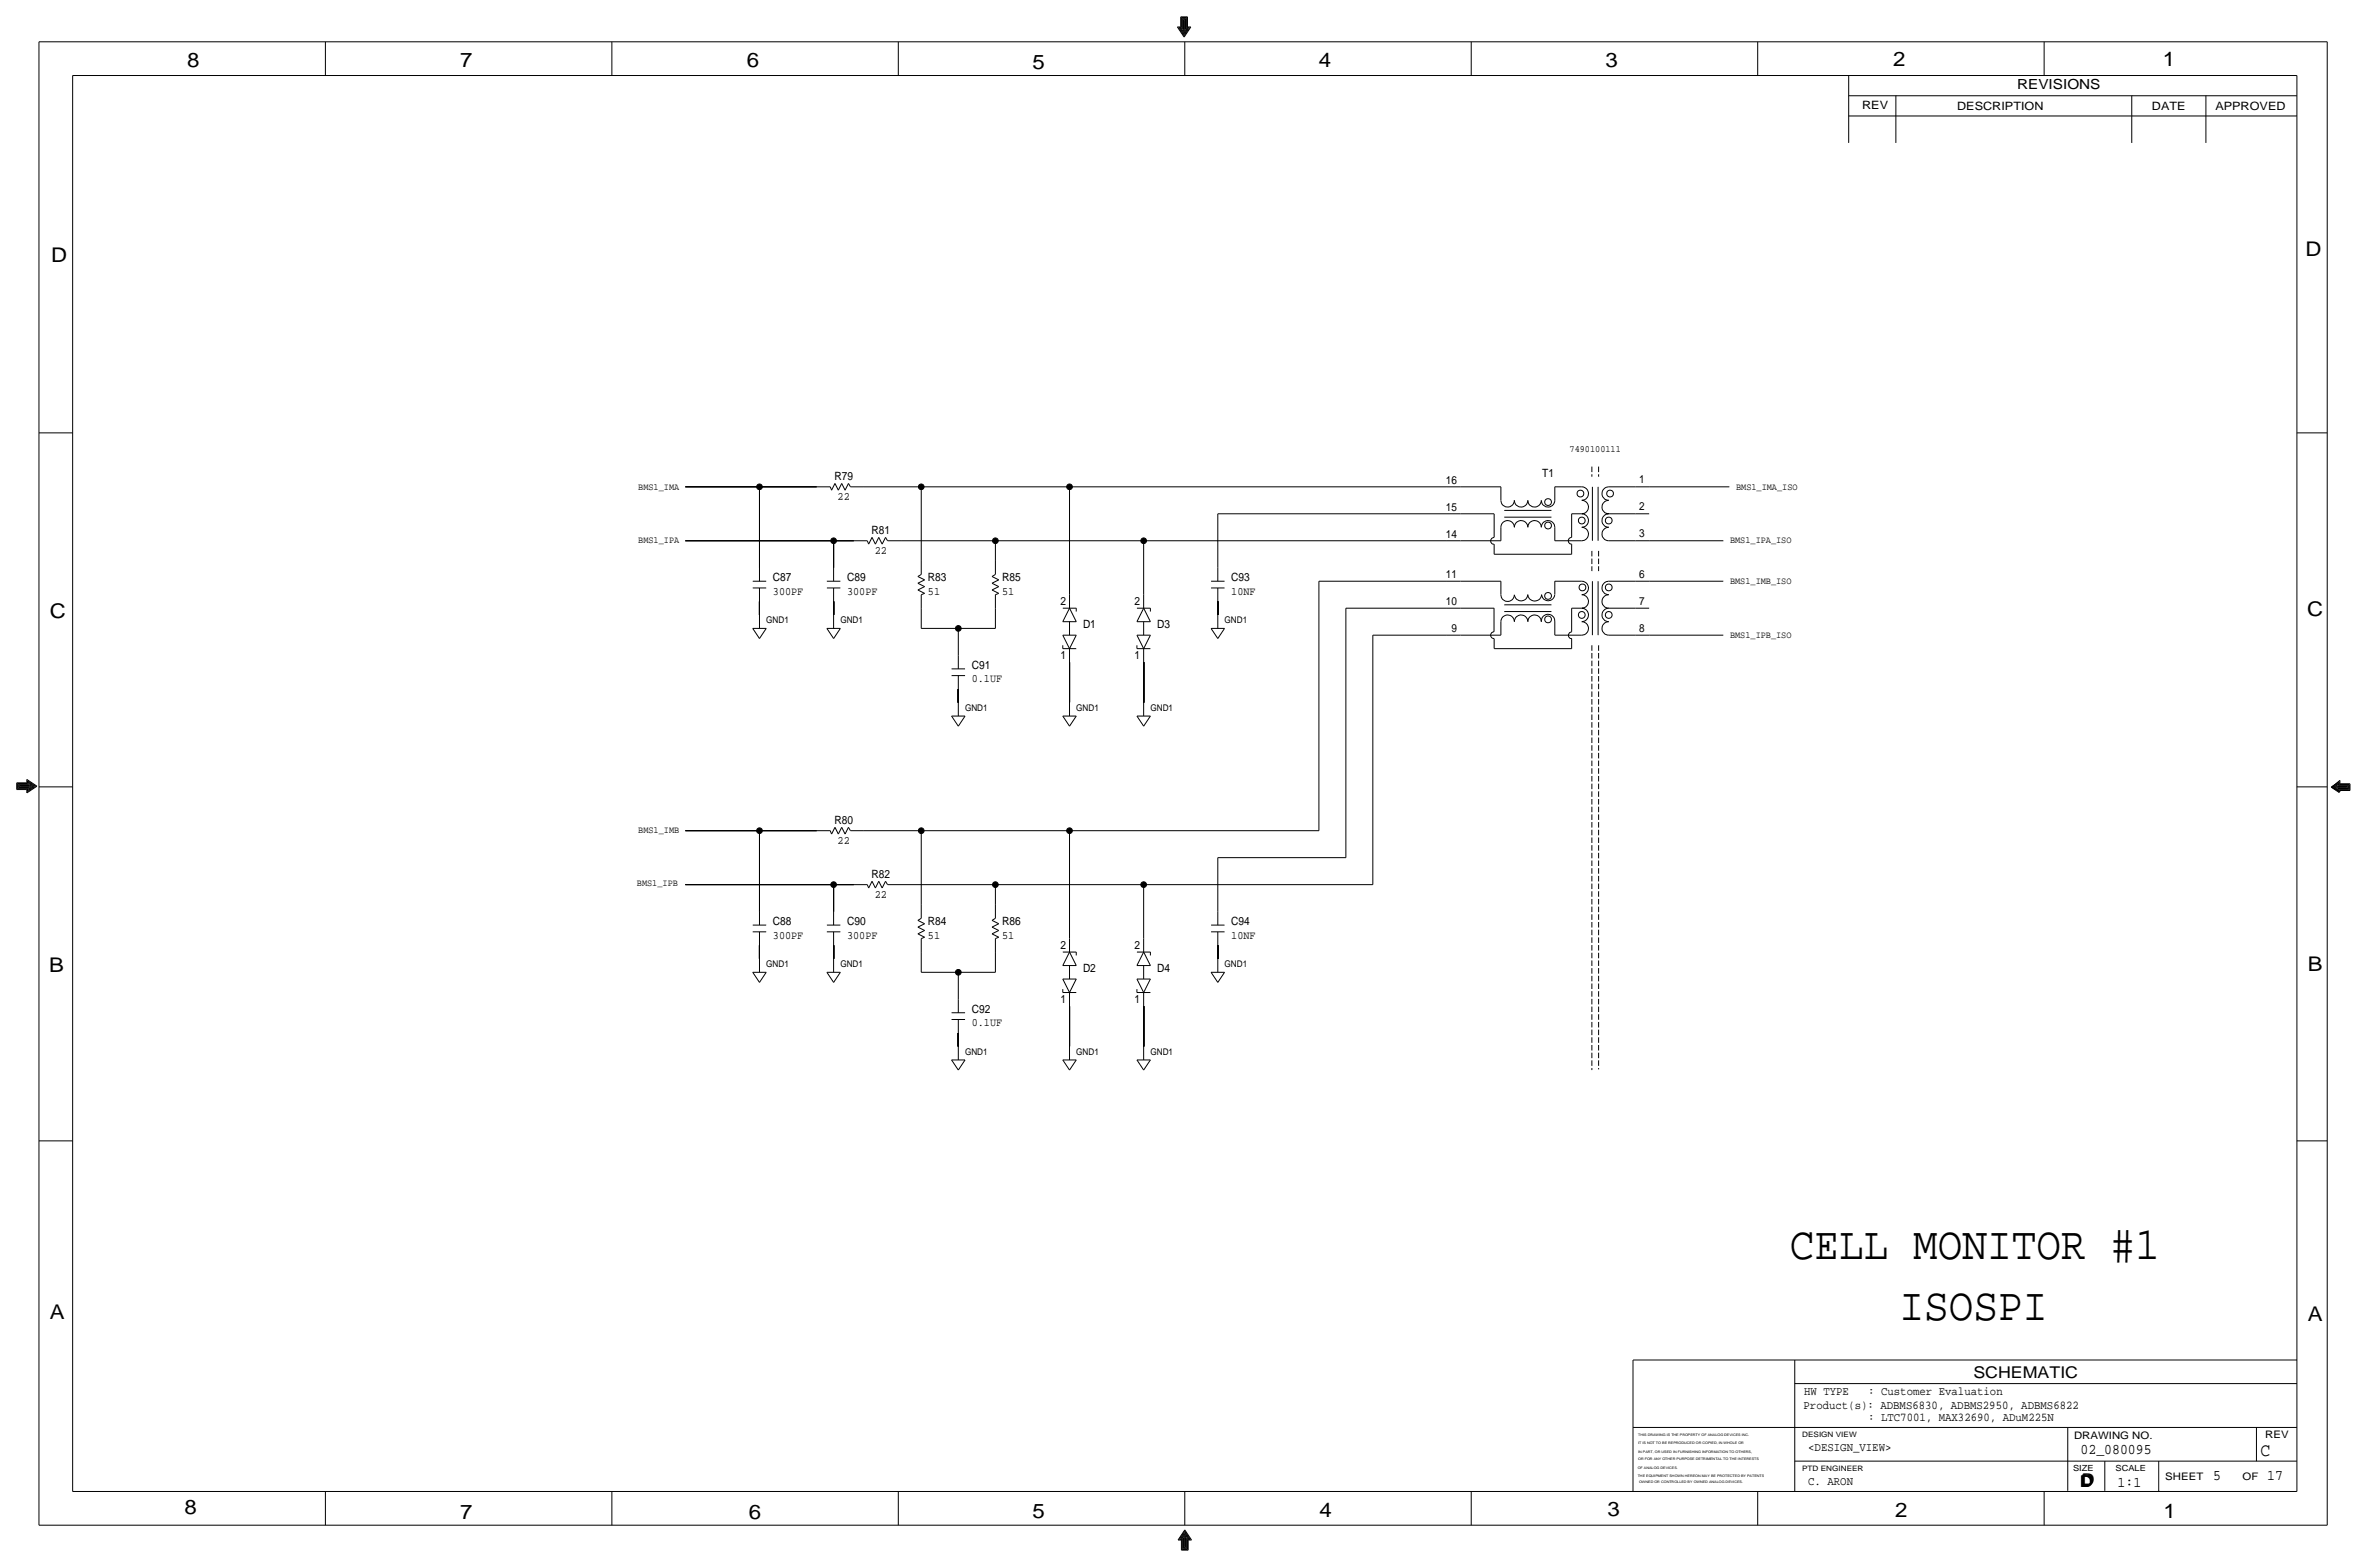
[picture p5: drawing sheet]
<svg xmlns="http://www.w3.org/2000/svg" width="892mm" height="590mm" viewBox="0 0 892 590" stroke-linecap="round" stroke-linejoin="round" font-family="sans-serif">
<defs><g id="words">
<g font-size="17.4">
<text x="674.5" y="474.2">CELL MONITOR #1</text>
<text x="715.8" y="497.1">ISOSPI</text>
</g>
<g font-size="7.6">
<text x="70.6" y="25.4">8</text>
<text x="173.4" y="25.4">7</text>
<text x="281.4" y="25.1">6</text>
<text x="389.1" y="26.2">5</text>
<text x="497" y="25.4">4</text>
<text x="605" y="25.1">3</text>
<text x="713.4" y="24.9">2</text>
<text x="815" y="24.9">1</text>
<text x="19.3" y="98.8">D</text>
<text x="868.9" y="96.5">D</text>
<text x="18.7" y="232.7">C</text>
<text x="869.4" y="232.2">C</text>
<text x="869.6" y="365.8">B</text>
<text x="18.5" y="366">B</text>
<text x="18.7" y="496.8">A</text>
<text x="869.6" y="497.6">A</text>
<text x="69.5" y="570.5">8</text>
<text x="173.4" y="572.3">7</text>
<text x="282.1" y="572.3">6</text>
<text x="389.1" y="571.8">5</text>
<text x="497.3" y="571.5">4</text>
<text x="605.7" y="571.2">3</text>
<text x="714.2" y="571.5">2</text>
<text x="815.3" y="572">1</text>
</g>
<text font-size="7" x="851.9" y="548.4">C</text>
<g font-size="6.1">
<text x="743.7" y="518.9">SCHEMATIC</text>
<text x="783.8" y="560.3">D</text>
<text x="784.3" y="559.8">D</text>
</g>
<g font-size="5.6">
<text x="784" y="547.9">02_080095</text>
<text x="834.1" y="557.5">5</text>
<text x="854.4" y="557.5">17</text>
<text x="798" y="560.1">1:1</text>
</g>
<text font-size="5.2" x="760.2" y="33.5">REVISIONS</text>
<g font-size="4.5">
<text x="679.9" y="525.5">HW TYPE</text>
<text x="704" y="525.5">: Customer Evaluation</text>
<text x="679.7" y="530.9">Product(s): ADBMS6830, ADBMS2950, ADBMS6822</text>
<text x="704" y="535.2">: LTC7001, MAX32690, ADuM225N</text>
<text x="681.4" y="546.6">&lt;DESIGN_VIEW&gt;</text>
<text x="681.4" y="559.3">C. ARON</text>
</g>
<g font-size="4.3">
<text x="701.8" y="41.1">REV</text>
<text x="737.6" y="41.4">DESCRIPTION</text>
<text x="811" y="41.4">DATE</text>
<text x="834.8" y="41.4">APPROVED</text>
<text x="581.2" y="179.6">T1</text>
<text x="314.5" y="180.8">R79</text>
<text x="315.7" y="188.5">22</text>
<text x="328.4" y="201.2">R81</text>
<text x="329.6" y="208.8">22</text>
<text x="291.3" y="218.9">C87</text>
<text x="319.2" y="218.9">C89</text>
<text x="349.7" y="218.9">R83</text>
<text x="377.6" y="218.9">R85</text>
<text x="464" y="218.9">C93</text>
<text x="291.3" y="224">300PF</text>
<text x="319.2" y="224">300PF</text>
<text x="349.7" y="224">51</text>
<text x="377.6" y="224">51</text>
<text x="399.7" y="227.8">2</text>
<text x="427.6" y="227.8">2</text>
<text x="464" y="224">10NF</text>
<text x="408.1" y="236.7">D1</text>
<text x="436.1" y="236.7">D3</text>
<text x="366.2" y="252">C91</text>
<text x="399.7" y="248.2">1</text>
<text x="427.6" y="248.2">1</text>
<text x="366.2" y="257">0.1UF</text>
<text x="314.5" y="310.4">R80</text>
<text x="315.7" y="318">22</text>
<text x="328.4" y="330.7">R82</text>
<text x="329.6" y="338.3">22</text>
<text x="291.3" y="348.5">C88</text>
<text x="291.3" y="353.6">300PF</text>
<text x="319.2" y="348.5">C90</text>
<text x="319.2" y="353.6">300PF</text>
<text x="349.7" y="348.5">R84</text>
<text x="349.7" y="353.6">51</text>
<text x="377.6" y="353.6">51</text>
<text x="377.6" y="348.5">R86</text>
<text x="464" y="353.6">10NF</text>
<text x="464" y="348.5">C94</text>
<text x="399.7" y="357.4">2</text>
<text x="427.6" y="357.4">2</text>
<text x="408.1" y="366.3">D2</text>
<text x="436.1" y="366.3">D4</text>
<text x="399.7" y="377.7">1</text>
<text x="427.6" y="377.7">1</text>
<text x="366.2" y="381.5">C92</text>
<text x="366.2" y="386.6">0.1UF</text>
</g>
<g font-size="4.2">
<text x="544.9" y="182.2">16</text>
<text x="617.7" y="182.1">1</text>
<text x="544.9" y="192.3">15</text>
<text x="617.7" y="192.3">2</text>
<text x="544.9" y="202.5">14</text>
<text x="617.7" y="202.4">3</text>
<text x="544.9" y="217.7">11</text>
<text x="617.7" y="217.7">6</text>
<text x="544.9" y="227.8">10</text>
<text x="617.7" y="227.8">7</text>
<text x="547" y="238">9</text>
<text x="617.7" y="238">8</text>
</g>
<g font-size="3.9">
<text x="781.6" y="542.1">DRAWING NO.</text>
<text x="853.6" y="541.8">REV</text>
<text x="816" y="557.4">SHEET</text>
<text x="845.1" y="557.5">OF</text>
</g>
<g font-size="3.6">
<text x="591.5" y="170.2">7490100111</text>
<text x="240.5" y="184.4">BMS1_IMA</text>
<text x="654.3" y="184.4">BMS1_IMA_ISO</text>
<text x="240.5" y="204.7">BMS1_IPA</text>
<text x="652" y="204.7">BMS1_IPA_ISO</text>
<text x="652" y="220">BMS1_IMB_ISO</text>
<text x="652" y="240.3">BMS1_IPB_ISO</text>
<text x="240.5" y="313.9">BMS1_IMB</text>
<text x="240" y="333.8">BMS1_IPB</text>
</g>
<g font-size="3.5">
<text x="288.7" y="234.7">GND1</text>
<text x="316.7" y="234.7">GND1</text>
<text x="461.5" y="234.7">GND1</text>
<text x="363.7" y="267.7">GND1</text>
<text x="405.6" y="267.7">GND1</text>
<text x="433.5" y="267.7">GND1</text>
<text x="288.7" y="364.2">GND1</text>
<text x="316.7" y="364.2">GND1</text>
<text x="461.5" y="364.2">GND1</text>
<text x="363.7" y="397.3">GND1</text>
<text x="405.6" y="397.3">GND1</text>
<text x="433.5" y="397.3">GND1</text>
</g>
<g font-size="3.2">
<text x="781.3" y="554">SIZE</text>
<text x="797.3" y="554">SCALE</text>
</g>
<g font-size="2.8">
<text x="679.1" y="541.3">DESIGN VIEW</text>
<text x="679.1" y="554">PTD ENGINEER</text>
</g>
<g font-size="1.3">
<text x="617.3" y="543.9">IT IS NOT TO BE REPRODUCED OR COPIED, IN WHOLE OR</text>
<text x="617.3" y="541.1">THIS DRAWING IS THE PROPERTY OF ANALOG DEVICES INC.</text>
<text x="617.3" y="550">OR FOR ANY OTHER PURPOSE DETRIMENTAL TO THE INTERESTS</text>
<text x="617.3" y="547.2">IN PART, OR USED IN FURNISHING INFORMATION TO OTHERS,</text>
<text x="617.2" y="553.2">OF ANALOG DEVICES.</text>
<text x="617.2" y="556.3">THE EQUIPMENT SHOWN HEREON MAY BE PROTECTED BY PATENTS</text>
<text x="617.7" y="558.8">OWNED OR CONTROLLED BY OWNED ANALOG DEVICES.</text>
</g>
</g></defs>
<!-- layer: Nets -->
<g fill="none" stroke="#000" stroke-width=".38">
<path d="M258.3 183.4h27.9zM286.2 183.4v30.5zM286.2 183.4h21.6zM325.6 183.4h21.6zM347.2 183.4v27.9zM347.2 183.4h55.8zM403 183.4v40.6zM403 183.4h142.3zM458.9 193.5v20.4zM458.9 193.5h86.4zM621.5 183.4h30.2zM258.3 203.7h55.8z"/>
<path d="M314.1 203.7v10.2zM314.1 203.7h7.7zM339.5 203.7h35.6zM375.1 203.7v7.6zM375.1 203.7h55.9zM431 203.7v20.3zM431 203.7h114.3zM497 218.9v94zM497 218.9h48.3zM621.5 203.7h27.9zM621.5 218.9h27.9zM286.2 226.6v5z"/>
<path d="M314.1 226.6v5zM347.2 229.1v7.6zM347.2 236.7h13.9zM361.1 236.7v10.2zM361.1 236.7h14zM375.1 229.1v7.6zM458.9 226.6v5zM507.2 229.1v94zM507.2 229.1h38.1zM517.3 239.3v93.9zM517.3 239.3h28zM621.5 239.3h27.9z"/>
<path d="M361.1 259.6v5.1zM403 249.4v15.3zM431 249.4v15.3zM258.3 312.9h27.9zM286.2 312.9v30.5zM286.2 312.9h21.6zM325.6 312.9h21.6zM347.2 312.9v28zM347.2 312.9h55.8zM403 312.9v40.7zM403 312.9h94zM258.3 333.2h55.8z"/>
<path d="M314.1 333.2v10.2zM314.1 333.2h7.7zM339.5 333.2h35.6zM375.1 333.2v7.7zM375.1 333.2h55.9zM431 333.2v20.4zM431 333.2h86.3zM458.9 323.1v20.3zM458.9 323.1h48.3zM286.2 356.1v5.1zM314.1 356.1v5.1zM347.2 358.6v7.7z"/>
<path d="M375.1 358.6v7.7zM458.9 356.1v5.1zM347.2 366.3h13.9zM361.1 366.3v10.1zM361.1 366.3h14zM403 379v15.2zM431 379v15.2zM361.1 389.1v5.1z"/>
</g>
<path d="M599.9 175.8v3.8M602.4 175.8v3.8M599.9 207.5v7.6M602.4 207.5v7.6M599.9 243.1v160M602.4 243.1v159.7" fill="none" stroke="#000" stroke-width=".38" stroke-dasharray="2.1 .8" stroke-linecap="butt"/>
<g fill="#000" stroke="#000" stroke-width=".38">
<circle cx="286.2" cy="183.4" r="1.07"/>
<circle cx="347.2" cy="183.4" r="1.07"/>
<circle cx="403" cy="183.4" r="1.07"/>
<circle cx="314.1" cy="203.7" r="1.07"/>
<circle cx="375.1" cy="203.7" r="1.07"/>
<circle cx="431" cy="203.7" r="1.07"/>
<circle cx="361.1" cy="236.7" r="1.07"/>
<circle cx="286.2" cy="312.9" r="1.07"/>
<circle cx="347.2" cy="312.9" r="1.07"/>
<circle cx="403" cy="312.9" r="1.07"/>
<circle cx="314.1" cy="333.2" r="1.07"/>
<circle cx="375.1" cy="333.2" r="1.07"/>
<circle cx="431" cy="333.2" r="1.07"/>
<circle cx="361.1" cy="366.3" r="1.07"/>
</g>
<!-- layer: Components -->
<g fill="none" stroke="#000" stroke-width=".38">
<path d="M307.8 183.4h5.1zM312.9 183.4l.5 1.3zM314.7 182.1l1.2 2.6zM314.7 182.1l-1.3 2.6zM317.2 182.1l1.3 2.6zM317.2 182.1l-1.3 2.6zM319.7 182.1l.8 1.3zM319.7 182.1l-1.2 2.6zM320.5 183.4h5.1zM545.3 183.4h5.1zM545.3 193.5h5.1zM550.4 193.5h12.7z"/>
<path d="M550.4 183.4h15.2zM563.1 193.6v8.9zM565.6 198.6v5.1zM565.6 183.4v5.1zM565.6 198.6a2.54 2.54 0 0 1 2.5-2.5 2.54 2.54 0 0 1 2.6 2.5 2.54 2.54 0 0 1 2.5-2.5 2.54 2.54 0 0 1 2.6 2.5 2.54 2.54 0 0 1 2.5-2.5 2.54 2.54 0 0 1 2.5 2.5 2.54 2.54 0 0 1 2.6-2.5 2.54 2.54 0 0 1 2.5 2.5M566.9 194.8h17.8zM566.9 192.3h17.8zM570.7 188.5a2.54 2.54 0 0 1-2.5 2.5 2.54 2.54 0 0 1-2.6-2.5M575.8 188.5a2.54 2.54 0 0 1-2.5 2.5 2.54 2.54 0 0 1-2.6-2.5M580.8 188.5a2.54 2.54 0 0 1-2.5 2.5 2.54 2.54 0 0 1-2.5-2.5M585.9 198.6v5.1zM585.9 183.4v5.1z"/>
<path d="M585.9 183.4h10.2zM585.9 188.5a2.54 2.54 0 0 1-2.5 2.5 2.54 2.54 0 0 1-2.6-2.5M592.3 193.5v8.9zM592.3 193.5h3.8zM596.1 183.4a2.54 2.54 0 0 1 2.5 2.5 2.54 2.54 0 0 1-2.5 2.6 2.54 2.54 0 0 1 2.5 2.5 2.54 2.54 0 0 1-2.5 2.5 2.54 2.54 0 0 1 2.5 2.6 2.54 2.54 0 0 1-2.5 2.5 2.54 2.54 0 0 1 2.5 2.6 2.54 2.54 0 0 1-2.5 2.5M600.1 183.4v20.3zM602.2 183.4v20.3zM606.2 193.5h10.2zM606.2 183.4h10.2zM606.2 183.4a2.54 2.54 0 0 0-2.5 2.5 2.54 2.54 0 0 0 2.5 2.6 2.54 2.54 0 0 0-2.5 2.5 2.54 2.54 0 0 0 2.5 2.5 2.54 2.54 0 0 0-2.5 2.6 2.54 2.54 0 0 0 2.5 2.5 2.54 2.54 0 0 0-2.5 2.6 2.54 2.54 0 0 0 2.5 2.5M616.4 193.5h5.1zM616.4 183.4h5.1z"/>
<path d="M283.7 218.9h5zM286.2 213.9v5zM311.6 218.9h5.1zM314.1 213.9v5zM321.8 203.7h5zM326.8 203.7l.6 1.3zM328.6 202.4l1.3 2.6zM328.6 202.4l-1.2 2.6zM331.2 202.4l1.2 2.6zM331.2 202.4l-1.3 2.6zM333.7 202.4l.8 1.3zM333.7 202.4l-1.3 2.6z"/>
<path d="M334.5 203.7h5zM345.9 217.2l1.3-.8zM345.9 217.2l2.5 1.2zM345.9 219.7l2.5-1.3zM345.9 219.7l2.5 1.3zM347.2 211.3v5.1zM373.8 217.2l1.3-.8zM373.8 217.2l2.6 1.2zM373.8 219.7l2.6-1.3zM373.8 219.7l2.6 1.3zM375.1 211.3v5.1zM456.4 218.9h5.1z"/>
<path d="M458.9 213.9v5zM545.3 203.7h5.1zM545.3 218.9h5.1zM550.4 218.9h15.2zM550.4 203.7h15.2zM563 202.5a1.27 1.27 0 0 0-1.3 1.3 1.27 1.27 0 0 0 1.3 1.2M563.1 205v3.8zM563.1 208.8h29.2zM565.6 218.9v5.1zM585.9 218.9v5.1zM585.9 218.9h10.2zM585.9 203.7h10.2z"/>
<path d="M592.3 205v3.8zM592.3 202.4a1.27 1.27 0 0 0-1.3 1.3 1.27 1.27 0 0 0 1.3 1.3M596.1 218.9a2.54 2.54 0 0 1 2.5 2.6 2.54 2.54 0 0 1-2.5 2.5 2.54 2.54 0 0 1 2.5 2.6 2.54 2.54 0 0 1-2.5 2.5 2.54 2.54 0 0 1 2.5 2.5 2.54 2.54 0 0 1-2.5 2.6 2.54 2.54 0 0 1 2.5 2.5 2.54 2.54 0 0 1-2.5 2.6M600.1 218.9v20.4zM602.2 218.9v20.4zM606.2 218.9h10.2zM606.2 203.7h10.2zM606.2 218.9a2.54 2.54 0 0 0-2.5 2.6 2.54 2.54 0 0 0 2.5 2.5 2.54 2.54 0 0 0-2.5 2.6 2.54 2.54 0 0 0 2.5 2.5 2.54 2.54 0 0 0-2.5 2.5 2.54 2.54 0 0 0 2.5 2.6 2.54 2.54 0 0 0-2.5 2.5 2.54 2.54 0 0 0 2.5 2.6M616.4 218.9h5.1zM616.4 203.7h5.1zM283.7 221.5h5zM283.7 236.7l2.5 3.8z"/>
<path d="M283.7 236.7h5zM286.2 221.5v5.1zM286.2 231.6v5.1zM288.7 236.7l-2.5 3.8zM311.6 221.5h5.1zM311.6 236.7l2.5 3.8zM311.6 236.7h5.1zM314.1 221.5v5.1zM314.1 231.6v5.1zM316.7 236.7l-2.6 3.8zM345.9 222.2l2.5-1.2zM345.9 222.2l2.5 1.3z"/>
<path d="M347.2 224v5.1zM347.2 224l1.2-.5zM373.8 222.2l2.6-1.2zM373.8 222.2l2.6 1.3zM375.1 224v5.1zM375.1 224l1.3-.5zM400.5 239.3l2.5 5zM400.5 239.3h5.1zM400.5 229.1h5.1zM400.5 234.2h5.1zM403 224v5.1zM403 234.2v5.1z"/>
<path d="M403 229.1l-2.5 5.1zM403 229.1l2.6 5.1zM405.6 229.1v1.3zM405.6 239.3l-2.6 5zM428.4 239.3l2.6 5zM428.4 239.3h5.1zM428.4 229.1h5.1zM428.4 234.2h5.1zM431 224v5.1zM431 234.2v5.1zM431 229.1l-2.6 5.1zM431 229.1l2.5 5.1z"/>
<path d="M433.5 229.1v1.3zM433.5 239.3l-2.5 5zM456.4 236.7l2.5 3.8zM456.4 236.7h5.1zM456.4 221.5h5.1zM458.9 231.6v5.1zM458.9 221.5v5.1zM461.5 236.7l-2.6 3.8zM545.3 229.1h5.1zM545.3 239.3h5.1zM550.4 229.1h12.7zM550.4 239.3h15.2z"/>
<path d="M563 229.1v8.9zM563 238a1.27 1.27 0 0 0-1.3 1.3 1.27 1.27 0 0 0 1.3 1.2M565.6 234.2v5.1zM565.6 234.2a2.54 2.54 0 0 1 2.5-2.5 2.54 2.54 0 0 1 2.6 2.5 2.54 2.54 0 0 1 2.5-2.5 2.54 2.54 0 0 1 2.6 2.5 2.54 2.54 0 0 1 2.5-2.5 2.54 2.54 0 0 1 2.5 2.5 2.53 2.53 0 0 1 2.6-2.8 2.53 2.53 0 0 1 2.5 2.8M566.9 230.4h17.8zM566.9 227.8h17.8zM570.7 224a2.54 2.54 0 0 1-2.5 2.6 2.54 2.54 0 0 1-2.6-2.5M575.7 224.1a2.53 2.53 0 0 1-2.5 2.3 2.53 2.53 0 0 1-2.5-2.2M575.7 223.9a2.62 2.62 0 0 0 2.6 2.5 2.62 2.62 0 0 0 2.6-2.4M580.9 224a2.48 2.48 0 0 0 2.5 2.3 2.48 2.48 0 0 0 2.5-2.2M585.9 234.2v5.1zM585.9 239.3h10.2z"/>
<path d="M592.3 229.1v8.9zM592.3 229.1h3.8zM592.3 238a1.27 1.27 0 0 0-1.2 1.3 1.27 1.27 0 0 0 1.2 1.3M606.2 239.3h10.2zM606.2 229.1h10.2zM616.4 239.3h5.1zM616.4 229.1h5.1zM358.6 252h5.1zM358.6 254.5h5.1zM361.1 254.5v5.1zM361.1 246.9v5.1zM400.5 243.1v1.2z"/>
<path d="M400.5 244.3h5.1zM403 244.3v5.1zM428.4 243.1v1.2zM428.4 244.3h5.1zM431 244.3v5.1zM563.1 240.5v3.8zM563.1 244.3h29.2zM592.3 240.5v3.8zM358.6 269.7l2.5 3.9zM358.6 269.7h5.1zM361.1 264.7v5zM363.7 269.7l-2.6 3.9z"/>
<path d="M400.5 269.7l2.5 3.9zM400.5 269.7h5.1zM403 264.7v5zM405.6 269.7l-2.6 3.9zM428.4 269.7l2.6 3.9zM428.4 269.7h5.1zM431 264.7v5zM433.5 269.7l-2.5 3.9zM307.8 312.9h5.1zM312.9 312.9l.5 1.3zM314.7 311.7l1.2 2.5zM314.7 311.7l-1.3 2.5z"/>
<path d="M317.2 311.7l1.3 2.5zM317.2 311.7l-1.3 2.5zM319.7 311.7l.8 1.2zM319.7 311.7l-1.2 2.5zM320.5 312.9h5.1zM321.8 333.2h5zM326.8 333.2l.6 1.3zM328.6 332l1.3 2.5zM328.6 332l-1.2 2.5zM331.2 332l1.2 2.5zM331.2 332l-1.3 2.5zM333.7 332l.8 1.2z"/>
<path d="M333.7 332l-1.3 2.5zM334.5 333.2h5zM283.7 348.5h5zM283.7 351h5zM286.2 351v5.1zM286.2 343.4v5.1zM311.6 348.5h5.1zM311.6 351h5.1zM314.1 351v5.1zM314.1 343.4v5.1zM345.9 346.7l1.3-.8zM345.9 346.7l2.5 1.3z"/>
<path d="M345.9 349.2l2.5-1.2zM345.9 349.2l2.5 1.3zM345.9 351.8l2.5-1.3zM345.9 351.8l2.5 1.3zM347.2 353.6v5zM347.2 340.9v5zM347.2 353.6l1.2-.5zM373.8 346.7l1.3-.8zM373.8 346.7l2.6 1.3zM373.8 349.2l2.6-1.2zM373.8 349.2l2.6 1.3zM373.8 351.8l2.6-1.3z"/>
<path d="M373.8 351.8l2.6 1.3zM375.1 353.6v5zM375.1 340.9v5zM375.1 353.6l1.3-.5zM400.5 358.6h5.1zM403 353.6v5zM403 358.6l-2.5 5.1zM403 358.6l2.6 5.1zM405.6 358.6v1.3zM428.4 358.6h5.1zM431 353.6v5zM431 358.6l-2.6 5.1z"/>
<path d="M431 358.6l2.5 5.1zM433.5 358.6v1.3zM456.4 348.5h5.1zM456.4 351h5.1zM458.9 351v5.1zM458.9 343.4v5.1zM283.7 366.3l2.5 3.8zM283.7 366.3h5zM286.2 361.2v5.1zM288.7 366.3l-2.5 3.8zM311.6 366.3l2.5 3.8zM311.6 366.3h5.1z"/>
<path d="M314.1 361.2v5.1zM316.7 366.3l-2.6 3.8zM361.1 376.4v5.1zM400.5 372.6v1.3zM400.5 373.9h5.1zM400.5 368.8l2.5 5.1zM400.5 368.8h5.1zM400.5 363.7h5.1zM403 373.9v5.1zM403 363.7v5.1zM405.6 368.8l-2.6 5.1zM428.4 372.6v1.3z"/>
<path d="M428.4 373.9h5.1zM428.4 368.8l2.6 5.1zM428.4 368.8h5.1zM428.4 363.7h5.1zM431 373.9v5.1zM431 363.7v5.1zM433.5 368.8l-2.5 5.1zM456.4 366.3l2.5 3.8zM456.4 366.3h5.1zM458.9 361.2v5.1zM461.5 366.3l-2.6 3.8zM358.6 399.3l2.5 3.8z"/>
<path d="M358.6 399.3h5.1zM358.6 381.5h5.1zM358.6 384h5.1zM361.1 394.2v5.1zM361.1 384v5.1zM363.7 399.3l-2.6 3.8zM400.5 399.3l2.5 3.8zM400.5 399.3h5.1zM403 394.2v5.1zM405.6 399.3l-2.6 3.8zM428.4 399.3l2.6 3.8zM428.4 399.3h5.1z"/>
<path d="M431 394.2v5.1zM433.5 399.3l-2.5 3.8z"/>
<circle cx="583.4" cy="198" r="1.28"/>
<circle cx="583.4" cy="189.1" r="1.28"/>
<circle cx="595.6" cy="185.9" r="1.28"/>
<circle cx="596.1" cy="196.1" r="1.28"/>
<circle cx="606.2" cy="196.1" r="1.28"/>
<circle cx="606.7" cy="185.9" r="1.28"/>
<circle cx="583.4" cy="233.3" r="1.28"/>
<circle cx="583.4" cy="224.5" r="1.28"/>
<circle cx="596.1" cy="231.7" r="1.28"/>
<circle cx="596.3" cy="221.3" r="1.28"/>
<circle cx="606.2" cy="231.7" r="1.28"/>
<circle cx="606.2" cy="221.3" r="1.28"/>
</g>
<!-- layer: Page Border and Title Block -->
<g fill="none" stroke="#000" stroke-width=".38">
<path d="M14.7 15.7v558.8zM14.7 15.7h862.3zM122.6 15.7v12.7zM230.6 15.7v12.7zM338.5 15.7v12.7zM443.7 10.2h1.3zM443.7 10.2l2.5 3.8zM444.2 10.4h1zM444.2 10.4l2 3.1zM444.7 10.7h.8zM444.7 10.7l1.5 2.3zM445 6.4h2.5z"/>
<path d="M445 6.4v3.8zM445.2 10.9l1 1.5zM445.2 10.9h.5zM445.2 6.6h2zM445.2 6.6v3.8zM445.5 6.9h1.5zM445.5 6.9v3.8zM445.7 7.1h1zM445.7 11.2h.3zM445.7 11.2l.5 .7zM445.7 7.1v3.8zM446 7.4h.5z"/>
<path d="M446 7.4v3.8zM446.2 7.6v4.1zM446.5 15.7v12.7zM446.5 11.2h.2zM446.5 7.4v3.8zM446.7 11.2l-.5 .7zM446.7 7.1v3.8zM446.7 10.9h.5zM447 6.9v3.8zM447 10.7h.8zM447.2 10.4h1.1zM447.2 10.9l-1 1.5z"/>
<path d="M447.2 6.6v3.8zM447.5 6.4v3.8zM447.5 10.2h1.3zM447.8 10.7l-1.6 2.3zM448.3 10.4l-2.1 3.1zM448.8 10.2l-2.6 3.8zM554.4 15.7v12.7zM662.4 15.7v12.7zM770.3 15.7v12.7zM877 15.7v558.8zM27.4 28.4h838.2zM27.4 28.4v533.4z"/>
<path d="M696.7 28.4v25.4zM696.7 36.1h168.9zM714.5 36.1v17.7zM803.4 36.1v17.7zM831.3 36.1v17.7zM865.6 28.4v533.4zM696.7 43.7h168.9zM14.7 163.1h12.7zM865.6 163.1h11.4zM6.3 297.4h3.8zM6.3 294.9v2.5zM6.3 294.9h3.8z"/>
<path d="M6.6 295.1h3.8zM6.6 295.1v2.1zM6.6 297.2h3.8zM6.8 295.4h3.8zM6.8 295.4v1.5zM6.8 296.9h3.8zM7.1 295.7h3.8zM7.1 295.7v1zM7.1 296.7h3.8zM7.3 295.9h3.8zM7.3 295.9v.5zM7.3 296.4h3.8z"/>
<path d="M7.6 296.2h4zM10.1 293.6l3.8 2.6zM10.1 298.7l3.8-2.5zM10.1 293.6v1.3zM10.1 297.4v1.3zM10.4 294.1l3 2.1zM10.4 298.2l3-2zM10.4 297.2v1zM10.4 294.1v1zM10.6 294.6l2.3 1.6zM10.6 297.7l2.3-1.5zM10.6 296.9v.8z"/>
<path d="M10.6 294.6v.8zM10.9 297.2l1.5-1zM10.9 295.1l1.5 1.1zM10.9 296.7v.5zM10.9 295.1v.6zM11.1 296.7l.8-.5zM11.1 295.7l.8 .5zM11.1 296.4v.3zM11.1 295.7v.2zM14.7 296.4h12.7zM865.6 296.4h11.4zM878.5 296.5l3 2.1z"/>
<path d="M878.5 296.5l3-2zM878.7 296.5l3.1-2.5zM878.7 296.5l3.1 1.8zM879 296.5l2.3 1.5zM879 296.5l2.3-1.5zM879.5 296.5l1.5 1zM879.5 296.5l1.5-1zM880 296.5l.8 .5zM880 296.5l.8-.5zM880.3 296.5h4zM880.8 296.8v.2zM880.8 296v.3z"/>
<path d="M880.8 296.8h3.8zM880.8 296.3h3.8zM881 297v.5zM881 295.5v.5zM881 297h3.8zM881 296h3.8zM881.3 297.3v.7zM881.3 295v.8zM881.3 297.3h3.8zM881.3 295.8h3.8zM881.5 297.5v1.1zM881.5 294.5v1z"/>
<path d="M881.5 297.5h3.8zM881.5 295.5h3.8zM881.8 294v1.2zM881.8 297.8v.5zM881.8 295.2h3.8zM881.8 297.8h3.8zM884.6 296.3v.5zM884.8 296v1zM885.1 295.8v1.5zM885.3 295.5v2zM885.6 295.2v2.6zM14.7 429.8h12.7z"/>
<path d="M865.6 429.8h11.4zM615.4 512.3v49.5zM615.4 512.3h250.2zM676.4 512.3v49.5zM615.4 537.7h250.2zM676.4 521.2h189.2zM779.2 537.7v23.9zM850.3 537.7v12.7zM676.4 550.4h189.2zM793.2 550.4v11.2zM813.5 550.4v11.4zM14.7 574.5h862.3z"/>
<path d="M27.4 561.8h838.2zM122.6 561.8v12.7zM230.6 561.8v12.7zM338.5 561.8v12.7zM444.4 579.9h1.1zM445 579.6h.7zM445.5 579.4h.5zM445.5 579.9v3.8zM445.7 579.6v3.8zM446 579.1h.2zM446 579.4v3.8zM446.2 579.1v3.8z"/>
<path d="M446.5 577.9l1 1.5zM446.5 577.9l-1 1.5zM446.5 578.4l.5 .7zM446.5 578.4l-.5 .7zM446.5 578.6v4.1zM446.5 577.3l-1.5 2.3zM446.5 577.3l1.5 2.3zM446.5 576.3l2.5 3.8zM446.5 576.3l-2.6 3.8zM446.5 576.8l-2.1 3.1zM446.5 576.8l2 3.1zM446.5 561.8v12.7z"/>
<path d="M446.7 579.1h.3zM446.7 579.1v3.8zM447 579.4h.5zM447 579.4v3.8zM447.2 579.6h.8zM447.2 579.6v3.8zM447.5 579.9h1zM447.5 579.9v3.8zM554.4 561.8v12.7zM662.4 561.8v12.7zM770.3 561.8v12.7zM443.9 580.1h1.3z"/>
<path d="M445.2 580.1v3.8zM445.2 583.9h2.6zM445.5 583.7h2zM445.7 583.4h1.5zM446 583.2h1zM446.2 582.9h.5zM447.8 580.1h1.2zM447.8 580.1v3.8z"/>
</g>
<use href="#words"/>
</svg>
